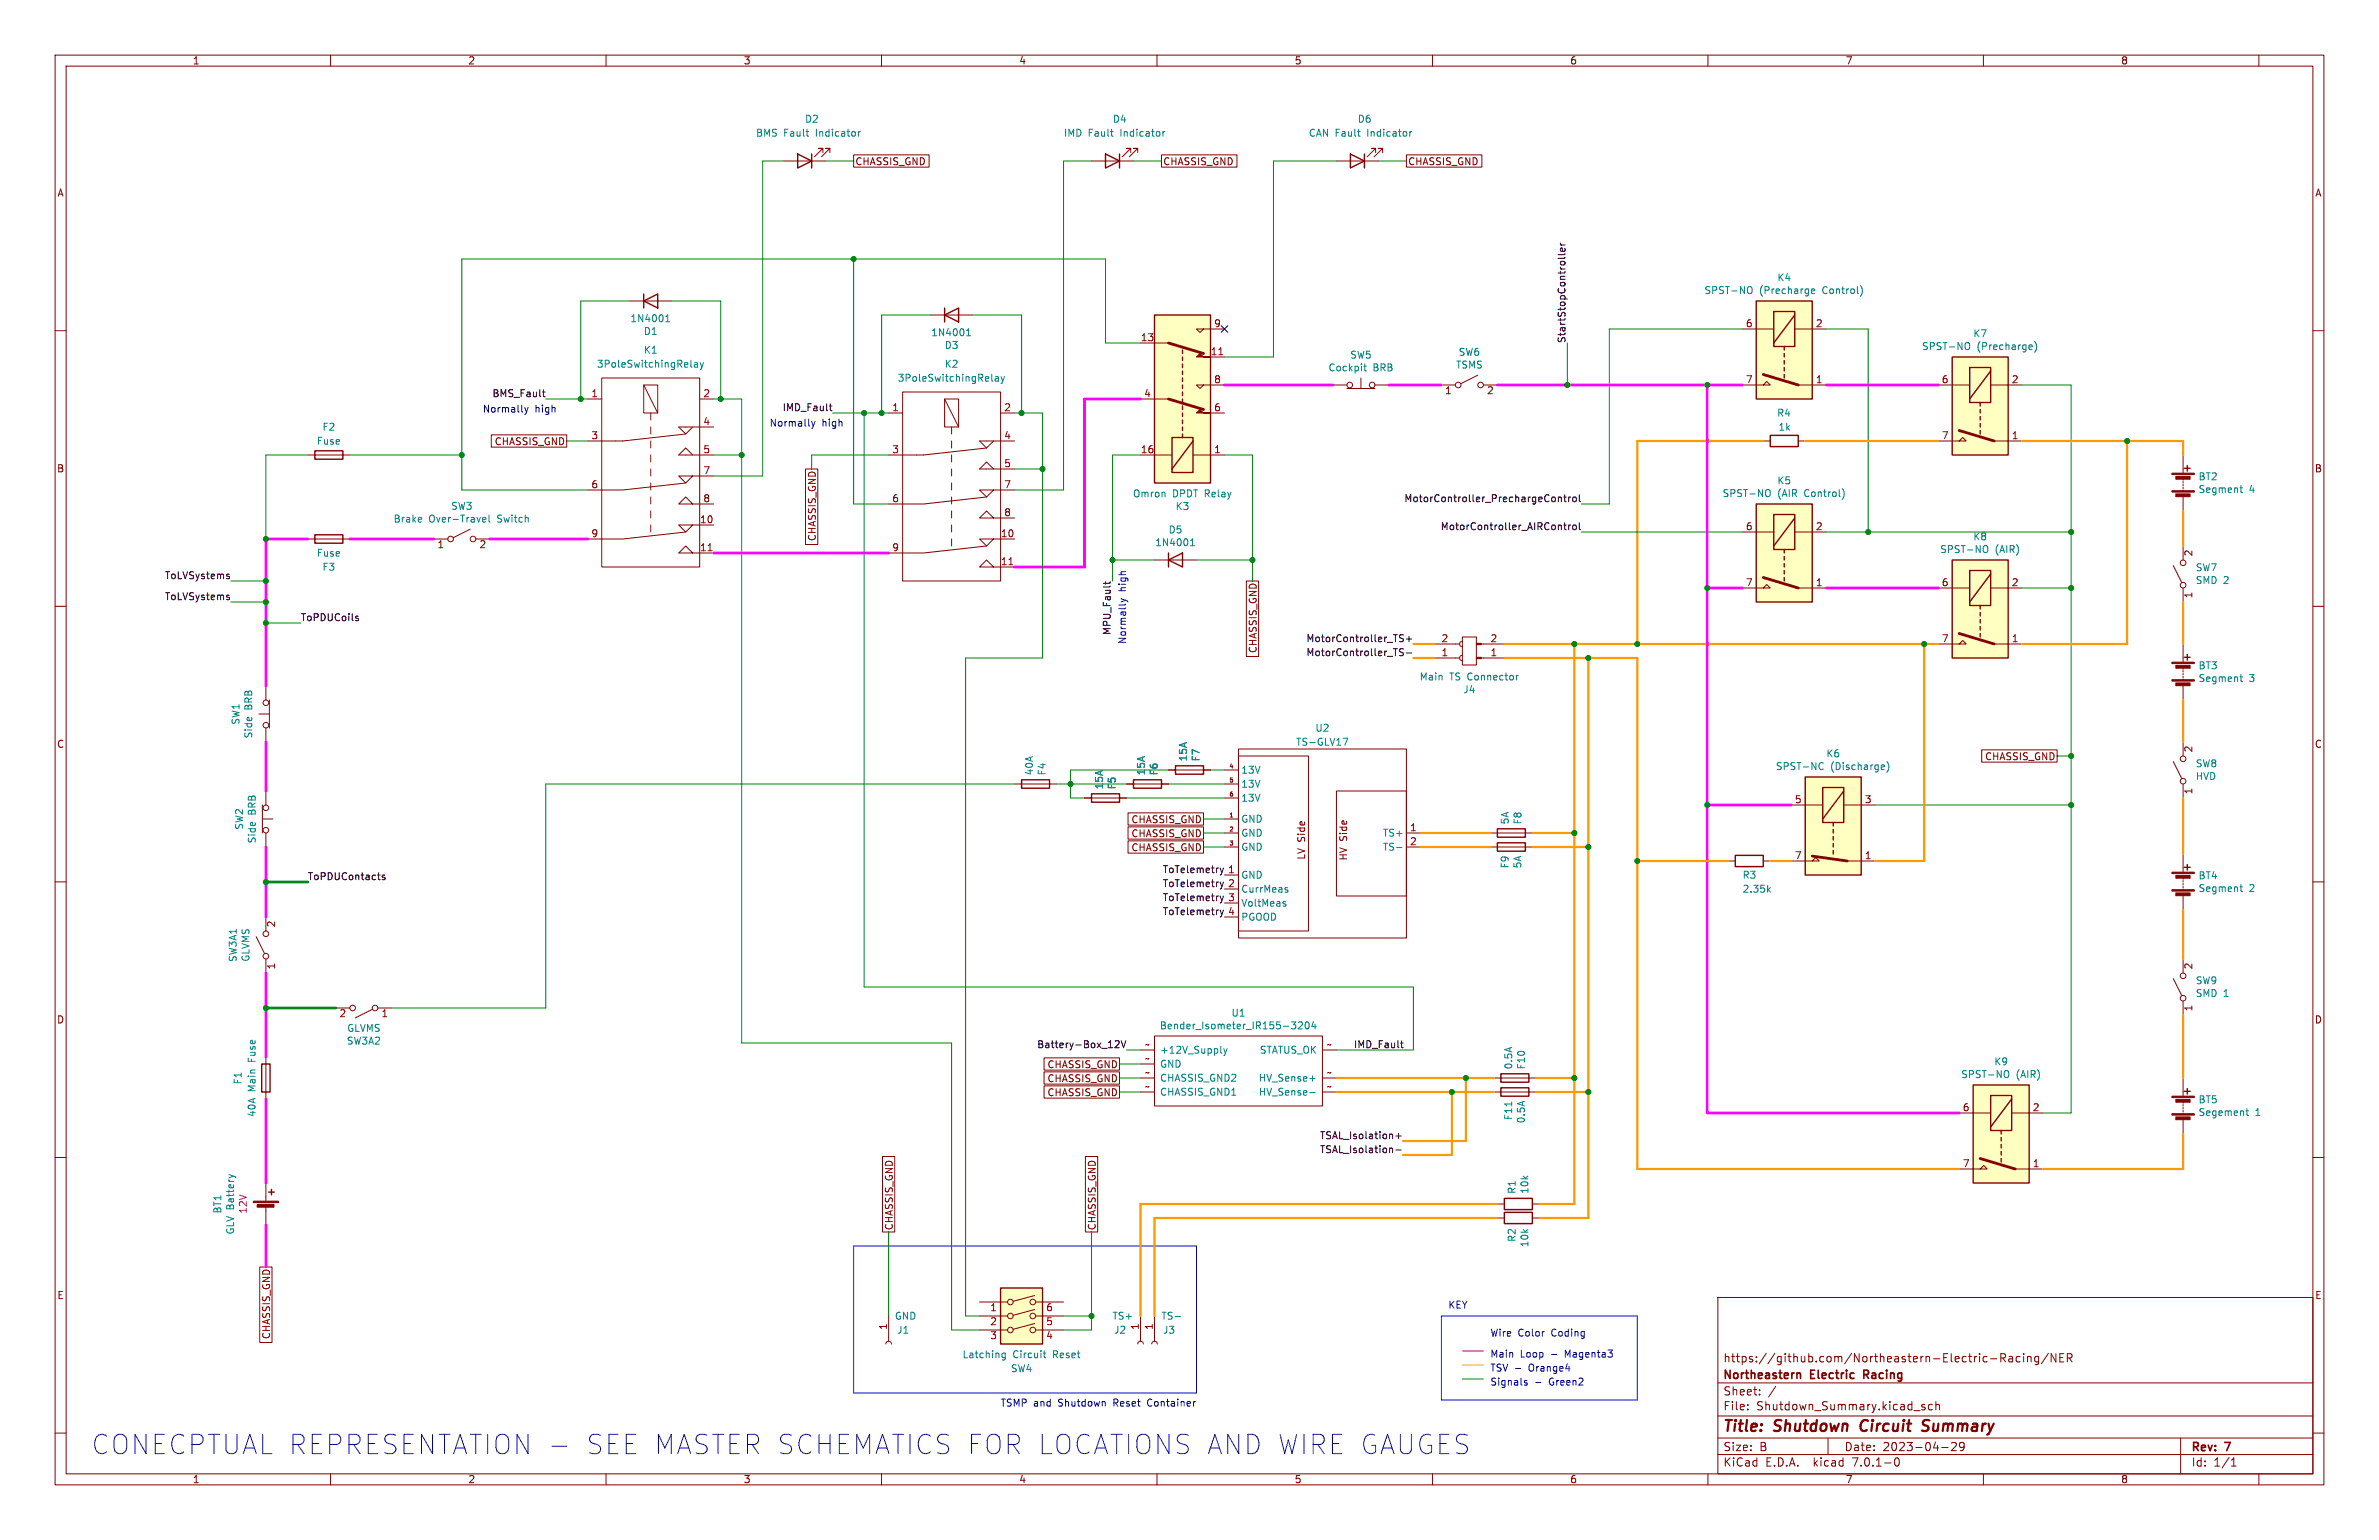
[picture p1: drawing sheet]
<svg xmlns="http://www.w3.org/2000/svg" width="432mm" height="279mm" viewBox="0 0 432 279" stroke-linecap="round" stroke-linejoin="round" font-family="sans-serif">
<defs><g id="words">
<g font-size="4.9" fill="#0000c2">
<text x="16.5" y="264.2">CONECPTUAL REPRESENTATION -</text>
<text x="105.4" y="264.2">SEE MASTER SCHEMATICS FOR LOCATIONS AND WIRE GAUGES</text>
</g>
<g font-size="2.8" fill="#840000">
<text x="312.8" y="260.2">Title:</text>
<text x="322.2" y="260.2">Shutdown</text>
<text x="338.4" y="260.2">Circuit</text>
<text x="350.3" y="260.2">Summary</text>
</g>
<g font-size="2.1" fill="#840000">
<text x="312.8" y="250.5">Northeastern</text>
<text x="312.8" y="247.3">https://github.com/Northeastern-Electric-Racing/NER</text>
<text x="328.7" y="250.5">Electric</text>
<text x="338.8" y="250.5">Racing</text>
<text x="312.8" y="256">File:</text>
<text x="312.8" y="253.3">Sheet:</text>
<text x="318.8" y="256">Shutdown_Summary.kicad_sch</text>
<text x="312.8" y="263.4">Size:</text>
<text x="319.4" y="263.4">B</text>
<text x="334.8" y="263.4">Date:</text>
<text x="341.7" y="263.4">2023-04-29</text>
<text x="397.8" y="263.6">Rev:</text>
<text x="404" y="263.6">7</text>
<text x="312.8" y="266.2">KiCad</text>
<text x="320.5" y="266.2">E.D.A.</text>
<text x="329.2" y="266.2">kicad</text>
<text x="336.3" y="266.2">7.0.1-0</text>
<text x="397.8" y="266.2">Id:</text>
<text x="401.8" y="266.2">1/1</text>
</g>
<g font-size="1.8" fill="#840000">
<text x="35" y="11.8">1</text>
<text x="85" y="11.8">2</text>
<text x="135" y="11.8">3</text>
<text x="185" y="11.8">4</text>
<text x="235" y="11.8">5</text>
<text x="285" y="11.8">6</text>
<text x="335" y="11.8">7</text>
<text x="385" y="11.8">8</text>
<text x="10.4" y="35.8">A</text>
<text x="155.3" y="30.1">CHASSIS_GND</text>
<text x="211.1" y="30.1">CHASSIS_GND</text>
<text x="255.6" y="30.1">CHASSIS_GND</text>
<text x="420.2" y="35.8">A</text>
<text x="220.3" y="59.4">9</text>
<text x="316.8" y="59.4">6</text>
<text x="329.5" y="59.4">2</text>
<text x="207" y="62">13</text>
<text x="219.7" y="64.5">11</text>
<text x="220.3" y="69.6">8</text>
<text x="262.2" y="71.8">1</text>
<text x="269.8" y="71.8">2</text>
<text x="316.8" y="69.6">7</text>
<text x="329.5" y="69.6">1</text>
<text x="352.4" y="69.6">6</text>
<text x="365.1" y="69.6">2</text>
<text x="107.3" y="72.1">1</text>
<text x="127.6" y="72.1">2</text>
<text x="127.6" y="77.2">4</text>
<text x="161.9" y="74.7">1</text>
<text x="182.2" y="74.7">2</text>
<text x="207.6" y="72.1">4</text>
<text x="220.3" y="74.7">6</text>
<text x="89.7" y="80.9">CHASSIS_GND</text>
<text x="107.3" y="79.8">3</text>
<text x="127.6" y="82.3">5</text>
<text x="161.9" y="82.3">3</text>
<text x="182.2" y="79.8">4</text>
<text x="207" y="82.3">16</text>
<text x="220.3" y="82.3">1</text>
<text x="352.4" y="79.8">7</text>
<text x="365.1" y="79.8">1</text>
<text x="10.3" y="85.8">B</text>
<text x="107.3" y="88.6">6</text>
<text x="127.6" y="86.1">7</text>
<text x="182.2" y="84.8">5</text>
<text x="182.2" y="88.6">7</text>
<text x="420.1" y="85.8">B</text>
<text x="127" y="95">10</text>
<text x="127.6" y="91.2">8</text>
<text x="161.9" y="91.2">6</text>
<text x="182.2" y="93.7">8</text>
<text x="79.3" y="99.7">1</text>
<text x="87" y="99.7">2</text>
<text x="107.3" y="97.5">9</text>
<text x="127" y="100.1">11</text>
<text x="148.2" y="98.3" transform="rotate(-90 148.2 98.3)">CHASSIS_GND</text>
<text x="161.9" y="100.1">9</text>
<text x="181.6" y="97.5">10</text>
<text x="316.8" y="96.3">6</text>
<text x="329.5" y="96.3">2</text>
<text x="398.1" y="101" transform="rotate(-90 398.1 101)">2</text>
<text x="181.6" y="102.6">11</text>
<text x="316.8" y="106.4">7</text>
<text x="329.5" y="106.4">1</text>
<text x="352.4" y="106.4">6</text>
<text x="365.1" y="106.4">2</text>
<text x="398.1" y="108.6" transform="rotate(-90 398.1 108.6)">1</text>
<text x="228.2" y="118.6" transform="rotate(-90 228.2 118.6)">CHASSIS_GND</text>
<text x="261.6" y="119.1">1</text>
<text x="261.6" y="116.6">2</text>
<text x="270.5" y="119.1">1</text>
<text x="270.5" y="116.6">2</text>
<text x="352.4" y="116.6">7</text>
<text x="365.1" y="116.6">1</text>
<text x="10.3" y="135.8">C</text>
<text x="398.1" y="136.6" transform="rotate(-90 398.1 136.6)">2</text>
<text x="420.1" y="135.8">C</text>
<text x="360.2" y="138.1">CHASSIS_GND</text>
<text x="205.2" y="149.5">CHASSIS_GND</text>
<text x="325.7" y="145.8">5</text>
<text x="338.4" y="145.8">3</text>
<text x="398.1" y="144.2" transform="rotate(-90 398.1 144.2)">1</text>
<text x="205.2" y="154.6">CHASSIS_GND</text>
<text x="205.2" y="152">CHASSIS_GND</text>
<text x="255.9" y="150.9">1</text>
<text x="255.9" y="153.4">2</text>
<text x="325.7" y="156">7</text>
<text x="338.4" y="156">1</text>
<text x="222.9" y="158.5">1</text>
<text x="222.9" y="161">2</text>
<text x="237.1" y="156" transform="rotate(-90 237.1 156)">LV Side</text>
<text x="244.7" y="156.2" transform="rotate(-90 244.7 156.2)">HV Side</text>
<text x="222.9" y="163.6">3</text>
<text x="222.9" y="166.1">4</text>
<text x="50.2" y="168.3" transform="rotate(-90 50.2 168.3)">2</text>
<text x="50.2" y="175.9" transform="rotate(-90 50.2 175.9)">1</text>
<text x="398.1" y="175.9" transform="rotate(-90 398.1 175.9)">2</text>
<text x="10.3" y="185.8">D</text>
<text x="61.6" y="184.8">2</text>
<text x="69.2" y="184.8">1</text>
<text x="398.1" y="183.5" transform="rotate(-90 398.1 183.5)">1</text>
<text x="420.1" y="185.8">D</text>
<text x="207.8" y="190.2">~</text>
<text x="240.8" y="190.2">~</text>
<text x="190" y="196.5">CHASSIS_GND</text>
<text x="190" y="194">CHASSIS_GND</text>
<text x="207.8" y="197.9">~</text>
<text x="207.8" y="195.3">~</text>
<text x="207.8" y="192.8">~</text>
<text x="240.8" y="195.3">~</text>
<text x="240.8" y="197.9">~</text>
<text x="190" y="199">CHASSIS_GND</text>
<text x="356.2" y="201.7">6</text>
<text x="368.9" y="201.7">2</text>
<text x="356.2" y="211.8">7</text>
<text x="368.9" y="211.8">1</text>
<text x="162.2" y="223.2" transform="rotate(-90 162.2 223.2)">CHASSIS_GND</text>
<text x="199" y="223.2" transform="rotate(-90 199 223.2)">CHASSIS_GND</text>
<text x="10.4" y="235.8">E</text>
<text x="179.7" y="238.1">1</text>
<text x="189.8" y="238.1">6</text>
<text x="420.2" y="235.8">E</text>
<text x="49.2" y="243.1" transform="rotate(-90 49.2 243.1)">CHASSIS_GND</text>
<text x="161" y="241.3" transform="rotate(-90 161 241.3)">1</text>
<text x="179.7" y="240.7">2</text>
<text x="179.7" y="243.2">3</text>
<text x="189.8" y="243.2">4</text>
<text x="189.8" y="240.7">5</text>
<text x="206.8" y="241.3" transform="rotate(-90 206.8 241.3)">1</text>
<text x="209.3" y="241.3" transform="rotate(-90 209.3 241.3)">1</text>
<text x="35" y="269.2">1</text>
<text x="85" y="269.2">2</text>
<text x="135" y="269.2">3</text>
<text x="185" y="269.2">4</text>
<text x="235" y="269.2">5</text>
<text x="285" y="269.2">6</text>
<text x="335" y="269.2">7</text>
<text x="385" y="269.2">8</text>
</g>
<g font-size="1.8" fill="#008484">
<text x="146.1" y="22.4">D2</text>
<text x="201.9" y="22.4">D4</text>
<text x="246.4" y="22.4">D6</text>
<text x="137.2" y="25">BMS Fault</text>
<text x="148.1" y="25">Indicator</text>
<text x="193" y="25">IMD Fault</text>
<text x="203.3" y="25">Indicator</text>
<text x="237.5" y="25">CAN Fault</text>
<text x="248.2" y="25">Indicator</text>
<text x="309.3" y="53.5">SPST-NO</text>
<text x="319.3" y="53.5">(Precharge</text>
<text x="322.5" y="51.2">K4</text>
<text x="330.8" y="53.5">Control)</text>
<text x="114.4" y="58.6">1N4001</text>
<text x="116.8" y="64.3">K1</text>
<text x="116.8" y="60.9">D1</text>
<text x="169" y="61.2">1N4001</text>
<text x="171.4" y="63.5">D3</text>
<text x="245" y="65.2">SW5</text>
<text x="264.7" y="64.7">SW6</text>
<text x="348.8" y="63.7">SPST-NO</text>
<text x="358.1" y="61.4">K7</text>
<text x="358.8" y="63.7">(Precharge)</text>
<text x="108.3" y="66.9">3PoleSwitchingRelay</text>
<text x="162.9" y="69.4">3PoleSwitchingRelay</text>
<text x="171.4" y="66.9">K2</text>
<text x="241.1" y="67.5">Cockpit</text>
<text x="249.2" y="67.5">BRB</text>
<text x="264.2" y="67">TSMS</text>
<text x="322.5" y="75.8">R4</text>
<text x="57.4" y="80.8">Fuse</text>
<text x="58.5" y="78.3">F2</text>
<text x="322.7" y="78.3">1k</text>
<text x="322.5" y="88">K5</text>
<text x="399" y="87.3">BT2</text>
<text x="399" y="89.6">Segment</text>
<text x="408.2" y="89.6">4</text>
<text x="71.4" y="95">Brake</text>
<text x="77.8" y="95">Over-Travel</text>
<text x="81.8" y="92.6">SW3</text>
<text x="90.3" y="95">Switch</text>
<text x="205.6" y="90.4">Omron</text>
<text x="212.8" y="90.4">DPDT Relay</text>
<text x="213.3" y="92.7">K3</text>
<text x="312.6" y="90.3">SPST-NO</text>
<text x="322.6" y="90.3">(AIR</text>
<text x="327.5" y="90.3">Control)</text>
<text x="57.4" y="101.2">Fuse</text>
<text x="209.6" y="99.3">1N4001</text>
<text x="212.1" y="96.9">D5</text>
<text x="352.1" y="100.5">SPST-NO</text>
<text x="358.1" y="98.2">K8</text>
<text x="362.1" y="100.5">(AIR)</text>
<text x="58.5" y="103.7">F3</text>
<text x="398.5" y="103.8">SW7</text>
<text x="398.5" y="106.1">SMD 2</text>
<text x="257.6" y="123.6">Main</text>
<text x="263.1" y="123.6">TS Connector</text>
<text x="265.5" y="125.9">J4</text>
<text x="399" y="121.6">BT3</text>
<text x="399" y="123.9">Segment</text>
<text x="408.2" y="123.9">3</text>
<text x="43.6" y="131.5" transform="rotate(-90 43.6 131.5)">SW1</text>
<text x="45.9" y="128.9" transform="rotate(-90 45.9 128.9)">BRB</text>
<text x="45.9" y="134" transform="rotate(-90 45.9 134)">Side</text>
<text x="235.2" y="135.4">TS-GLV17</text>
<text x="238.7" y="132.9">U2</text>
<text x="331.4" y="137.6">K6</text>
<text x="187.6" y="140.7" transform="rotate(-90 187.6 140.7)">40A</text>
<text x="190" y="140.7" transform="rotate(-90 190 140.7)">F4</text>
<text x="200.3" y="143.3" transform="rotate(-90 200.3 143.3)">15A</text>
<text x="202.7" y="143.3" transform="rotate(-90 202.7 143.3)">F5</text>
<text x="208" y="140.7" transform="rotate(-90 208 140.7)">15A</text>
<text x="210.3" y="140.7" transform="rotate(-90 210.3 140.7)">F6</text>
<text x="215.6" y="138.2" transform="rotate(-90 215.6 138.2)">15A</text>
<text x="217.9" y="138.2" transform="rotate(-90 217.9 138.2)">F7</text>
<text x="225.3" y="140.5">13V</text>
<text x="225.3" y="143.1">13V</text>
<text x="322.3" y="139.9">SPST-NC</text>
<text x="332.2" y="139.9">(Discharge)</text>
<text x="398.5" y="139.4">SW8</text>
<text x="398.5" y="141.7">HVD</text>
<text x="46.6" y="147.9" transform="rotate(-90 46.6 147.9)">BRB</text>
<text x="225.3" y="149.4">GND</text>
<text x="225.3" y="145.6">13V</text>
<text x="274" y="149.6" transform="rotate(-90 274 149.6)">5A</text>
<text x="276.3" y="149.6" transform="rotate(-90 276.3 149.6)">F8</text>
<text x="44.3" y="150.6" transform="rotate(-90 44.3 150.6)">SW2</text>
<text x="46.6" y="153.1" transform="rotate(-90 46.6 153.1)">Side</text>
<text x="225.3" y="152">GND</text>
<text x="225.3" y="154.5">GND</text>
<text x="250.9" y="152">TS+</text>
<text x="250.9" y="154.5">TS-</text>
<text x="225.3" y="159.6">GND</text>
<text x="274" y="157.6" transform="rotate(-90 274 157.6)">F9</text>
<text x="276.3" y="157.6" transform="rotate(-90 276.3 157.6)">5A</text>
<text x="316.2" y="159.6">R3</text>
<text x="399" y="159.7">BT4</text>
<text x="399" y="162">Segment</text>
<text x="408.2" y="162">2</text>
<text x="225.3" y="162.1">CurrMeas</text>
<text x="225.3" y="164.7">VoltMeas</text>
<text x="225.3" y="167.2">PGOOD</text>
<text x="316.2" y="162.1">2.35k</text>
<text x="43.1" y="174.6" transform="rotate(-90 43.1 174.6)">SW3A1</text>
<text x="45.4" y="174.5" transform="rotate(-90 45.4 174.5)">GLVMS</text>
<text x="398.5" y="178.7">SW9</text>
<text x="223.5" y="184.6">U1</text>
<text x="398.5" y="181">SMD 1</text>
<text x="62.9" y="189.7">SW3A2</text>
<text x="63" y="187.4">GLVMS</text>
<text x="210.5" y="186.9">Bender_Isometer_IR155-3204</text>
<text x="210.6" y="191.3">+12V_Supply</text>
<text x="228.5" y="191.3">STATUS_OK</text>
<text x="44" y="196.8" transform="rotate(-90 44 196.8)">F1</text>
<text x="46.5" y="192.7" transform="rotate(-90 46.5 192.7)">Fuse</text>
<text x="210.6" y="196.4">CHASSIS_GND2</text>
<text x="210.6" y="193.9">GND</text>
<text x="228.4" y="196.4">HV_Sense+</text>
<text x="274.6" y="194.1" transform="rotate(-90 274.6 194.1)">0.5A</text>
<text x="276.9" y="194.1" transform="rotate(-90 276.9 194.1)">F10</text>
<text x="355.9" y="195.7">SPST-NO</text>
<text x="361.9" y="193.4">K9</text>
<text x="365.9" y="195.7">(AIR)</text>
<text x="46.5" y="202.7" transform="rotate(-90 46.5 202.7)">40A</text>
<text x="46.5" y="198.1" transform="rotate(-90 46.5 198.1)">Main</text>
<text x="210.6" y="198.9">CHASSIS_GND1</text>
<text x="228.4" y="198.9">HV_Sense-</text>
<text x="274.6" y="203.3" transform="rotate(-90 274.6 203.3)">F11</text>
<text x="276.9" y="203.9" transform="rotate(-90 276.9 203.9)">0.5A</text>
<text x="399" y="200.3">BT5</text>
<text x="399" y="202.6">Segement</text>
<text x="409.3" y="202.6">1</text>
<text x="40.3" y="220.2" transform="rotate(-90 40.3 220.2)">BT1</text>
<text x="275.2" y="216.7" transform="rotate(-90 275.2 216.7)">R1</text>
<text x="277.6" y="216.7" transform="rotate(-90 277.6 216.7)">10k</text>
<text x="42.6" y="224" transform="rotate(-90 42.6 224)">GLV Battery</text>
<text x="275.2" y="225.4" transform="rotate(-90 275.2 225.4)">R2</text>
<text x="277.6" y="226.3" transform="rotate(-90 277.6 226.3)">10k</text>
<text x="162.4" y="239.6">GND</text>
<text x="201.9" y="239.6">TS+</text>
<text x="210.7" y="239.6">TS-</text>
<text x="162.8" y="242.1">J1</text>
<text x="202.2" y="242.1">J2</text>
<text x="211" y="242.1">J3</text>
<text x="174.7" y="246.6">Latching</text>
<text x="183.4" y="249.1">SW4</text>
<text x="183.8" y="246.6">Circuit</text>
<text x="191.1" y="246.6">Reset</text>
</g>
<g font-size="1.8">
<text x="284.2" y="62.2" transform="rotate(-90 284.2 62.2)">StartStopController</text>
<text x="89.3" y="72.1">BMS_Fault</text>
<text x="141.9" y="74.7">IMD_Fault</text>
<text x="254.8" y="91.2">MotorController_PrechargeControl</text>
<text x="261.4" y="96.3">MotorController_AIRControl</text>
<text x="29.8" y="105.1">ToLVSystems</text>
<text x="29.8" y="109">ToLVSystems</text>
<text x="54.6" y="112.8">ToPDUCoils</text>
<text x="201.7" y="115.3" transform="rotate(-90 201.7 115.3)">MPU_Fault</text>
<text x="237" y="119.1">MotorController_TS-</text>
<text x="237" y="116.6">MotorController_TS+</text>
<text x="55.9" y="159.8">ToPDUContacts</text>
<text x="210.9" y="158.5">ToTelemetry</text>
<text x="210.9" y="161">ToTelemetry</text>
<text x="210.9" y="166.1">ToTelemetry</text>
<text x="210.9" y="163.6">ToTelemetry</text>
<text x="188.1" y="190.2">Battery-Box_12V</text>
<text x="245.7" y="190.2">IMD_Fault</text>
<text x="239.4" y="209.3">TSAL_Isolation-</text>
<text x="239.4" y="206.7">TSAL_Isolation+</text>
</g>
<g font-size="1.8" fill="#0000c2">
<text x="87.6" y="74.9">Normally</text>
<text x="97.1" y="74.9">high</text>
<text x="139.7" y="77.5">Normally</text>
<text x="149.2" y="77.5">high</text>
<text x="204.5" y="107.3" transform="rotate(-90 204.5 107.3)">high</text>
<text x="204.5" y="116.8" transform="rotate(-90 204.5 116.8)">Normally</text>
<text x="262.9" y="237.5">KEY</text>
<text x="270.5" y="242.6">Wire</text>
<text x="275.5" y="242.6">Color</text>
<text x="281.7" y="242.6">Coding</text>
<text x="270.5" y="248.9">TSV -</text>
<text x="270.5" y="246.4">Main</text>
<text x="270.5" y="251.5">Signals</text>
<text x="276" y="246.4">Loop</text>
<text x="277.5" y="248.9">Orange4</text>
<text x="281.2" y="251.5">Green2</text>
<text x="281.5" y="246.4">-</text>
<text x="284.2" y="246.4">Magenta3</text>
<text x="181.6" y="255.3">TSMP and</text>
<text x="192.1" y="255.3">Shutdown</text>
<text x="202.3" y="255.3">Reset</text>
<text x="208.5" y="255.3">Container</text>
</g>
<text font-size="1.8" fill="#840084" x="44.9" y="220.3" transform="rotate(-90 44.9 220.3)">12V</text>
<g font-size="1" fill="#840000">
<text x="223.1" y="139.4">4</text>
<text x="223.1" y="142">5</text>
<text x="223.1" y="148.3">1</text>
<text x="223.1" y="144.5">6</text>
<text x="223.1" y="150.9">2</text>
<text x="223.1" y="153.4">3</text>
</g>
</g></defs>
<g fill="none" stroke="#840000" stroke-width=".18">
<path d="M10 10h411.8v259.4h-411.8zM12 12h407.8v255.4h-407.8zM60 10v2M110 10v2M160 10v2M210 10v2M260 10v2M310 10v2M360 10v2M410 10v2M142.2 29.2h7.7M149.4 27.7v-.8h-.8h.8l-1.6 1.5"/>
<path d="M150.6 27.7v-.8h-.7h.7l-1.5 1.5M154.9 28.1h13.7v2.2h-13.7zM198.1 29.2h7.6M205.2 27.7v-.8h-.7h.7l-1.5 1.5M206.5 27.7v-.8h-.8h.8l-1.5 1.5M210.8 28.1h13.7v2.2h-13.7zM242.6 29.2h7.6M249.7 27.7v-.8h-.8h.8l-1.5 1.5M251 27.7v-.8h-.8h.8l-1.6 1.5M255.3 28.1h13.7v2.2h-13.7zM10 60h2M114.3 54.6h7.6"/>
<path d="M168.9 57.2h7.6M218.4 59.7l-.6 .6-.6-.6h5M316.2 59.7h5.7M325.8 59.7h5.7M419.8 60h2M89.2 78.9h13.7v2.2h-13.7zM106.7 72.4h2.5M109.2 68.6h17.8v34.3h-17.8zM116.8 69.9h2.6v5h-2.6zM116.8 69.9l2.6 5M118.1 74.9v1.3M118.1 77.5v1.2"/>
<path d="M124.5 78.7l-11.5 1.3h-6.3M125.7 77.5l-1.2 1.2-1.3-1.2h6.3M127 72.4h2.5M161.3 74.9h2.5M163.8 71.1h17.8v34.3h-17.8zM171.4 72.4h2.6v5.1h-2.6zM171.4 72.4l2.6 5.1M172.7 77.5v1.2M181.6 74.9h2.5M207 72.4h5.1M207 62.2h5.1M218.4 69.9l-.6 .6-.6-.6h5"/>
<path d="M219.7 64.8h2.5M219.7 74.9h2.5M221.2 64.4h.7M241.9 69.9h2.6M244.5 70.5h5.1M247 68.6v1.9M249.6 69.9h2.5M261.6 69.9h2.6M268.2 68.1l-3 1.5M269.2 69.9h2.6M316.2 69.9h5.1l-.6-.7-.7 .7M326.4 69.9h5.1"/>
<path d="M351.8 69.9h5.7M361.3 69.9h5.7M55.9 82.6h7.6M55.9 97.8h7.6M78.7 97.8h2.6M85.3 96l-3 1.5M86.4 97.8h2.5M118.1 80v1.3M118.1 82.6v1.2M118.1 85.1v1.3M118.1 87.6v1.3M118.1 90.2v1.2"/>
<path d="M118.1 92.7v1.3M118.1 95.3v1.2M124.5 96.5l-11.5 1.3h-6.3M124.5 87.6l-11.5 1.3h-6.3M125.7 82.6l-1.2-1.3-1.3 1.3h6.3M125.7 95.3l-1.2 1.2-1.3-1.2h6.3M125.7 91.4l-1.2-1.2-1.3 1.2h6.3M125.7 86.4l-1.2 1.2-1.3-1.2h6.3M128.5 99.9h.7M146.2 85.1h2.2v13.7h-2.2zM172.7 80v1.3M172.7 82.6v1.2"/>
<path d="M172.7 85.1v1.3M172.7 87.6v1.3M172.7 90.2v1.2M172.7 92.7v1.3M172.7 95.3v1.2M172.7 97.8v1.3M179.1 99.1l-11.5 1.2h-6.3M179.1 90.2l-11.5 1.2h-6.3M179.1 81.3l-11.5 1.3h-6.3M180.3 85.1l-1.2-1.3-1.3 1.3h6.3M180.3 80l-1.2 1.3-1.3-1.3h6.3M180.3 97.8l-1.2 1.3-1.3-1.3h6.3"/>
<path d="M180.3 94l-1.2-1.3-1.3 1.3h6.3M180.3 88.9l-1.2 1.3-1.3-1.3h6.3M207 82.6h5.7M216.5 82.6h5.7M316.2 96.5h5.7M320 80h1.3M325.8 96.5h5.7M326.4 80h1.3M351.8 80h5.1l-.7-.6-.6 .6M361.9 80h5.1M396.2 82.6v3.3M396.2 86.9v.2"/>
<path d="M396.2 87.4v.2M396.2 87.9v.2M396.2 88.4v.2M396.2 88.9v.3M396.2 90.2v2.5M396.2 99.1v2.5M10 110h2M125.7 100.3l-1.2-1.2-1.3 1.2h6.3M180.3 102.9l-1.2-1.3-1.3 1.3h6.3M183.1 102.5h.7M209.5 101.6h7.7M226.2 105.4h2.2v13.7h-2.2z"/>
<path d="M260.3 116.8h4.6M260.3 119.4h4.6M265.4 115.6h2.6v5.1h-2.6zM265.4 116.3l-.3 .2-.2 .3 .2 .4 .3 .1M265.4 118.9l-.3 .1-.2 .4 .2 .3 .3 .2M268.8 116.8h4.2M268.8 119.4h4.2M316.2 106.7h5.1l-.6-.7-.7 .7M326.4 106.7h5.1M351.8 116.8h5.1l-.7-.6-.6 .6M351.8 106.7h5.7M361.3 106.7h5.7"/>
<path d="M361.9 116.8h5.1M394.5 102.6l1.5 3.1M396.2 106.7v2.5M396.2 116.8v3.3M419.8 110h2M47 129.5h1.9M48.3 124.5v2.5M48.3 132.1v2.5M48.9 127v5.1M212.1 139.7h7.6M222.2 139.7h2.6M224.8 135.9h30.5v34.3h-30.5z"/>
<path d="M224.8 137.2h12.7v31.7h-12.7zM359.7 136h13.7v2.3h-13.7zM394.5 138.2l1.5 3M396.2 121.2v.2M396.2 121.7v.2M396.2 122.2v.2M396.2 122.7v.2M396.2 123.2v.2M396.2 124.5v2.5M396.2 134.6v2.6M10 160h2M47.6 148.6h1.9"/>
<path d="M47.6 146.1v5M48.3 143.5v2.6M48.3 151.1v2.6M184.1 142.2h7.7M196.8 144.8h7.7M204.5 142.2h7.6M204.7 152.6h13.7v2.2h-13.7zM204.7 147.5h13.7v2.2h-13.7zM204.7 150h13.7v2.2h-13.7zM222.2 144.8h2.6M222.2 142.2h2.6M222.2 158.8h2.6"/>
<path d="M222.2 148.6h2.6M222.2 151.1h2.6M222.2 153.7h2.6M242.6 143.5h12.7v19.1h-12.7zM255.3 151.1h2.5M255.3 153.7h2.5M270.5 151.1h7.6M270.5 153.7h7.6M313.7 156.2h1.3M320 156.2h1.3M325.1 156.2h5.1l-.6-.6-.7 .6M325.1 146.1h5.7"/>
<path d="M334.6 146.1h5.8M335.3 156.2h5.1M396.2 142.2v2.6M396.2 154.9v3.3M396.2 159.3v.2M396.2 159.8v.2M419.8 160h2M46.5 169.9l1.5 3.1M48.3 166.4v2.5M48.3 174v2.5M222.2 161.3h2.6M222.2 163.8h2.6"/>
<path d="M222.2 166.4h2.6M394.5 177.5l1.5 3.1M396.2 160.3v.2M396.2 160.8v.2M396.2 161.3v.2M396.2 162.6v2.5M396.2 174v2.5M48.3 191.8v7.6M61 182.9h2.5M67.6 183.1l-3.1 1.6M68.6 182.9h2.5M189.5 194.5h13.7v2.2h-13.7z"/>
<path d="M189.5 191.9h13.7v2.3h-13.7zM189.5 197h13.7v2.2h-13.7zM207 190.5h2.5M207 198.1h2.5M207 195.6h2.5M207 193h2.5M209.5 188h30.5v12.7h-30.5zM240 190.5h2.6M240 198.1h2.6M240 195.6h2.6M271.1 198.1h7.7M271.1 195.6h7.7"/>
<path d="M396.2 181.6v2.6M396.2 195.6v3.3M396.2 199.9v.3M10 210h2M48.3 214.6v3.3M48.3 218.9v3.4M160.2 209.8h2.2v13.7h-2.2zM197 209.8h2.2v13.7h-2.2zM271.8 218.4h1.2M278.1 218.4h1.3M355.6 212.1h5.1l-.7-.6-.6 .6M355.6 201.9h5.7"/>
<path d="M365.1 201.9h5.7M365.8 212.1h5M396.2 200.4v.3M396.2 200.9v.3M396.2 201.4v.3M396.2 201.9v.3M396.2 203.2v2.5M419.8 210h2M47.1 229.9h2.3v13.7h-2.3zM161.3 238.8v4.5M177.8 236.2h5.1M177.8 238.8h5.1"/>
<path d="M187.8 237.6l-3.9 1M187.8 235.1l-3.9 1M188 236.2h5M188 238.8h5M207 238.8v4.5M209.5 238.8v4.5M271.8 221h1.2M278.1 221h1.3M311.8 235.4h108v32h-108zM10 260h2M160.8 243.8l.1-.3 .4-.2 .4 .2 .1 .3M177.8 241.3h5.1"/>
<path d="M187.8 240.1l-3.9 1.1M188 241.3h5M206.5 243.8l.2-.3 .3-.2 .4 .2 .1 .3M209 243.8l.2-.3 .4-.2 .3 .2 .2 .3M311.8 256.9h108M311.8 250.9h108M317.2 255.7v.1M317.2 254.9v.1M319.4 253v.1M319.4 252.2v.1M322.3 251.5l-1.3 2M349.4 254.9l-.4-.1-.2 .2 .1 .2 .5 .2v.3h-.6"/>
<path d="M350.7 254.9l-.4-.1-.3 .3v.4l.2 .2h.5M351.4 254.9l.2-.1 .3 .1 .1 .9M351.4 254.3v1.5M361.3 246.5h1.1M363.2 246.4l.7-.1 .1-.2-.1-.4-.2-.1h-.5v1.5M363.5 246.4l.5 .7M364.7 246.2h.5l.1 .9M365.3 246.5h-.5a.29 .29 0 0 0-.2 .3 .29 .29 0 0 0 .2 .3l.5-.1M366.7 246.2l-.5-.1-.3 .3v.4l.2 .2h.6M367.3 245.6v.1M367.3 246.1v1M368 246.2l.2-.1 .4 .1 .1 .9"/>
<path d="M368 246.1v1M370 246.1v1.2l-.3 .3-.3-.1M370 246.2l-.4-.1-.3 .3v.4l.1 .2h.6M371.8 245.5l-1.3 2M373.2 245.6v1.5l-.9-1.5v1.5M373.9 246.3h.5M374.6 245.6h-.7v1.5h.7M375.2 246.4l.7-.1 .2-.2-.1-.4-.2-.1h-.6v1.5M375.6 246.4l.5 .7M419.8 260h2M60 267.4v2M110 267.4v2"/>
<path d="M160 267.4v2M210 267.4v2M260 267.4v2M310 267.4v2M311.8 263.9h108M311.8 260.9h108M331.8 260.9v3M344.1 264.6l.1-.1a.8 .8 0 0 1 .5 .7 .8 .8 0 0 1-.5 .8 .99 .99 0 0 1-.1-1.4zM352.4 262.6h1.2M354.3 261.8h-.1M354.9 261.8l.2 .2-.1 .3-.8 .9h.9M355.8 261.8l-.1 .2 .1 .6h.4l.3-.3"/>
<path d="M356.4 261.8a.99 .99 0 0 1-.3 1.4h-.3M360 267.4v2M395.8 260.9v6.5M405 266h.9M405 264.9l.4-.4v1.5M410 267.4v2"/>
<circle cx="245" cy="69.9" r=".51"/>
<circle cx="249" cy="69.9" r=".51"/>
<circle cx="264.7" cy="69.9" r=".51"/>
<circle cx="268.7" cy="69.9" r=".51"/>
<circle cx="81.8" cy="97.8" r=".51"/>
<circle cx="85.9" cy="97.8" r=".51"/>
<circle cx="396.2" cy="106.2" r=".51"/>
<circle cx="396.2" cy="102.1" r=".51"/>
<circle cx="48.3" cy="127.5" r=".51"/>
<circle cx="48.3" cy="131.6" r=".51"/>
<circle cx="396.2" cy="137.7" r=".51"/>
<circle cx="48.3" cy="146.6" r=".51"/>
<circle cx="48.3" cy="150.6" r=".51"/>
<circle cx="396.2" cy="141.7" r=".51"/>
<circle cx="48.3" cy="173.5" r=".51"/>
<circle cx="48.3" cy="169.4" r=".51"/>
<circle cx="396.2" cy="177" r=".51"/>
<circle cx="64" cy="182.9" r=".51"/>
<circle cx="68.1" cy="182.9" r=".51"/>
<circle cx="396.2" cy="181.1" r=".51"/>
<circle cx="183.4" cy="236.2" r=".51"/>
<circle cx="183.4" cy="238.8" r=".51"/>
<circle cx="187.5" cy="236.2" r=".51"/>
<circle cx="187.5" cy="238.8" r=".51"/>
<circle cx="183.4" cy="241.3" r=".51"/>
<circle cx="187.5" cy="241.3" r=".51"/>
</g>
<path d="M337.9 258.1l-.2 .4v.6M348.8 259.5l.8 .1M349.9 257.6l-.6 .1a.46 .46 0 0 0-.3 .5 .46 .46 0 0 0 .3 .4l.4 .1" fill="none" stroke="#840000" stroke-width=".4"/>
<path d="M326.4 249.1l.3 .1 .1 .1v.8" fill="none" stroke="#840000" stroke-width=".3"/>
<g fill="none" stroke="#840000" stroke-width=".25">
<path d="M144.8 27.9l2.5 1.3-2.5 1.3zM147.3 27.9v2.6M200.7 27.9l2.5 1.3-2.5 1.3zM203.2 27.9v2.6M245.1 27.9l2.5 1.3-2.5 1.3zM247.6 27.9v2.6M116.8 54.6l2.6-1.3v2.6zM116.8 53.3v2.6M171.4 57.2l2.6-1.3v2.5zM171.4 55.9v2.5M209.5 57.2h10.2v30.4h-10.2zM318.8 54.6h10.1v17.8h-10.1z"/>
<path d="M321.9 56.5h3.9v6.4h-3.9zM325.8 57.2l-3.9 5M212.7 79.4h3.8v6.3h-3.8zM214.6 63.5v.6M214.6 64.8v.6M214.6 66v.7M214.6 67.3v.6M214.6 68.6v.6M214.6 69.9v.6M214.6 71.1v.7M214.6 72.4v.6M214.6 73.7v.6"/>
<path d="M214.6 74.9v.7M214.6 76.2v.6M214.6 77.5v.6M214.6 78.7v.7M321.3 79h5.1v2h-5.1zM323.8 62.9v.6M323.8 64.1v.7M323.8 65.4v.6M323.8 66.7v.6M323.8 67.9v.7M354.3 64.8h10.2v17.8h-10.2zM357.5 66.7h3.8v6.3h-3.8z"/>
<path d="M359.4 73v.7M359.4 74.3v.6M359.4 75.6v.6M359.4 76.8v.7M359.4 78.1v.6M361.3 67.3l-3.8 5.1M57.1 81.8h5.1v1.5h-5.1zM57.1 97h5.1v1.6h-5.1zM216.5 80l-3.8 5.1M318.8 91.4h10.1v17.8h-10.1zM321.9 93.3h3.9v6.4h-3.9zM323.8 99.7v.6"/>
<path d="M325.8 94l-3.9 5.1M396.5 85h1M397 84.5v1M212.1 101.6l2.5-1.3v2.6zM212.1 100.3v2.6M323.8 101v.6M323.8 102.2v.7M323.8 103.5v.6M323.8 104.8v.6M354.3 101.6h10.2v17.8h-10.2zM357.5 103.5h3.8v6.4h-3.8zM359.4 109.9v.6"/>
<path d="M359.4 111.1v.7M359.4 112.4v.6M359.4 113.7v.6M359.4 114.9v.7M361.3 104.1l-3.8 5.1M396.5 119.3h1M397 118.7v1.1M213.4 138.9h5v1.6h-5zM185.4 141.5h5.1v1.5h-5.1zM198.1 144h5.1v1.5h-5.1zM205.7 141.5h5.1v1.5h-5.1zM271.8 150.4h5.1v1.5h-5.1z"/>
<path d="M271.8 152.9h5.1v1.5h-5.1zM315 155.2h5v2h-5zM327.7 141h10.1v17.8h-10.1zM330.8 142.9h3.8v6.3h-3.8zM332.7 149.2v.7M332.7 150.5v.6M332.7 151.8v.6M332.7 153v.7M332.7 154.3v.6M334.6 143.5l-3.8 5.1M396.5 157.4h1M397 156.8v1.1"/>
<path d="M47.5 193h1.5v5.1h-1.5zM272.4 194.8h5.1v1.5h-5.1zM272.4 197.4h5.1v1.5h-5.1zM358.1 196.9h10.2v17.7h-10.2zM361.3 198.8h3.8v6.3h-3.8zM365.1 199.4l-3.8 5.1M396.5 198h1M397 197.5v1M48.8 216.3h1M49.3 215.8v1M273 217.4h5.1v2.1h-5.1zM273 220h5.1v2h-5.1z"/>
<path d="M363.2 205.1v.6M363.2 206.4v.6M363.2 207.6v.7M363.2 208.9v.7M363.2 210.2v.6M181.6 233.7h7.6v10.1h-7.6z"/>
</g>
<g fill="none" stroke="#008484" stroke-width=".18">
<path d="M146.3 23.9h.5M146.7 24.7h.1M155.8 23.9v.8M156.2 23.9l-.4 .2M201.6 23.9h.5M201.9 24.7h.2M211.1 23.9v.8M211.4 23.9l-.3 .2M246.4 23.9h.5M246.8 24.7h.1M255.9 23.9v.8M256.2 23.9l-.3 .2"/>
<path d="M120.8 58.4h.8M120.8 57.5l.4-.4v1.3M317.7 52l.1 .1a.81 .81 0 0 1-.1 1.2M328.8 52.8l.6-.1-.1-.2-.3-.1-.2 .2v.6h.5M337.7 51.8a1.46 1.46 0 0 1 0 2M125.5 66.6h.1M126.1 65.8h.4l.1 .8M126.6 66.1h-.4l-.2 .2 .2 .3h.4M127.1 65.8l.3 .8M127.4 66.6l-.3 .5M127.7 65.8l-.3 .8M175.4 60.9h.8"/>
<path d="M175.4 60l.4-.4v1.3M180.1 69.1l.1 .1M180.7 68.4h.5v.8M181.2 68.6l-.4 .1-.2 .2 .2 .3 .4-.1M181.7 68.3l.3 .9M182 69.2l-.3 .4M182.3 68.3l-.3 .9M247.5 66.4h.5M247.7 66v1.1l.3 .2M357.2 62.2h.1a.81 .81 0 0 1-.1 1.2M368.4 62.6h.4l.1 .3-.6 .1M368.8 63.4h-.4"/>
<path d="M369.3 62a1.46 1.46 0 0 1 0 1.9M87.6 94.5l.2 .2h.3M87.6 94.1l.2-.2h.2l.2 .2v.1l-.6 .1M88.7 93.4v1.1l.2 .2M216.1 99h.7M216.1 98.1l.3-.4v1.3M321 88.8l.1 .1a.81 .81 0 0 1-.1 1.2M334.4 88.6a1.46 1.46 0 0 1 0 2M360.5 99h.1a.81 .81 0 0 1-.1 1.3M406.6 88.5h.4M406.7 88.1v1.1l.3 .2M243.8 133.9h.8l-.5 1.3"/>
<path d="M275.2 122.5v.9M275.6 122.5l-.4 .3M330.6 138.4l.3 .1M330.9 139.5l-.3 .1M341.6 138.8h.4l.1 .3-.7 .1M342 139.6h-.4M342.5 138.2a1.46 1.46 0 0 1 0 1.9M406.6 122.8h.4M406.7 122.4v1.1l.3 .2M253.5 153.8h1M233.2 164l.2 .2-.2 .2M233.2 163.6h.1"/>
<path d="M233.6 161.5l.2 .1-.2 .3M233.6 161l.1 .1M321 161.4l.3 .5M321.3 161l-.5 .5M406.6 160.9h.4M406.7 160.5v1.1l.3 .2M221.6 191l.2 .1M222.1 190.2l.3 .9M222.4 191.1l-.3 .4M222.7 190.2l-.3 .9M234.4 185.4h.8l-.4 .5 .3 .1 .1 .4-.3 .3h-.3M235.7 185.5l.5-.1 .2 .4-.8 .9h.8"/>
<path d="M237.1 185.5l.1-.1a.68 .68 0 0 1 .4 .6 .68 .68 0 0 1-.4 .7 .84 .84 0 0 1-.1-1.2zM237.7 195.7h1M237.7 198.2h1M238.4 185.3l-.3 .9h.8M238.7 185.8v.9M274.4 199.9v.8M364.3 194.2l.1 .1a.81 .81 0 0 1-.1 1.2M41.5 213.1l.9 .3M407.6 201.5h.5M407.8 201.1v1.1l.3 .2M213.3 238.9h1M181.9 246.1l.2 .2h.4"/>
<path d="M182.5 245.5v1l-.3 .3-.3-.1M182.5 245.5h-.4l-.2 .2M189.4 245.5h.4M189.5 245.1v1.1l.3 .1"/>
</g>
<g fill="#ffffc2" stroke="#ffffc2" stroke-width=".18">
<path d="M181.6 233.7h7.6v10.1h-7.6z"/>
<path d="M209.5 57.2h10.2v30.4h-10.2z"/>
<path d="M354.3 64.8h10.2v17.8h-10.2z"/>
<path d="M318.8 54.6h10.1v17.8h-10.1z"/>
<path d="M318.8 91.4h10.1v17.8h-10.1z"/>
<path d="M354.3 101.6h10.2v17.8h-10.2z"/>
<path d="M358.1 196.9h10.2v17.7h-10.2z"/>
<path d="M327.7 141h10.1v17.8h-10.1z"/>
</g>
<g fill="#840000" stroke="#840000" stroke-width=".18">
<path d="M46 217.9h4.5v.3h-4.5z"/>
<path d="M46.7 218.5h3v.5h-3z"/>
<path d="M268 116.7h.8v.3h-.8z"/>
<path d="M268 119.3h.8v.2h-.8z"/>
<path d="M394.2 123.3h4.1v.3h-4.1z"/>
<path d="M394.2 120.1h4.1v.3h-4.1z"/>
<path d="M394.9 123.9h2.6v.5h-2.6z"/>
<path d="M394.9 120.7h2.6v.5h-2.6z"/>
<path d="M217.2 74.9l.6-.6 .6 .6h1.3z"/>
<path d="M217.2 64.8l.6-.7 .6 .7h1.3z"/>
<path d="M394.2 161.4h4.1v.3h-4.1z"/>
<path d="M394.2 158.2h4.1v.3h-4.1z"/>
<path d="M394.9 162h2.6v.5h-2.6z"/>
<path d="M394.9 158.8h2.6v.5h-2.6z"/>
<path d="M394.2 89h4.1v.3h-4.1z"/>
<path d="M394.2 85.9h4.1v.2h-4.1z"/>
<path d="M394.9 89.6h2.6v.5h-2.6z"/>
<path d="M394.9 86.4h2.6v.5h-2.6z"/>
<path d="M394.2 202.1h4.1v.2h-4.1z"/>
<path d="M394.2 198.9h4.1v.2h-4.1z"/>
<path d="M394.9 202.6h2.6v.5h-2.6z"/>
<path d="M394.9 199.5h2.6v.5h-2.6z"/>
</g>
<path d="M212.1 72.4l6.3 1.9M212.1 62.2l6.3 1.9M320 67.9l6.4 2M355.6 78.1l6.3 1.9M320 104.8l6.4 1.9M355.6 114.9l6.3 1.9M328.9 155.3l6.4 .9M359.4 210.2l6.4 1.9" fill="none" stroke="#840000" stroke-width=".51"/>
<g fill="none" stroke="#000" stroke-width=".18">
<path d="M283.2 44.1l.3 .4M283.2 44.5h.9M284 45.1l.1 .3-.2 .2-.6-.1v-.4l.2-.1 .1 .6M284.1 46l-.2 .2h-1.1M98.5 71.1h.4M98.6 70.7v1.1l.3 .2M150.5 73.7h.5M150.7 73.2v1.1l.3 .2M282.8 90.2v.8M282.8 90.3l.2-.1h.3l.1 .8M283.8 90.2h.5M283.8 95.3h.5"/>
<path d="M284 89.8v1l.3 .2M284 94.8v1.1l.3 .2M284.7 90.2v.8M284.7 95.3v.8M285.1 90.2l-.4 .2M285.1 95.3l-.4 .2M285.5 90.3l.2-.1 .4 .1v.5l-.1 .2h-.3l-.2-.1zM285.5 95.4l.2-.1 .4 .1v.5l-.1 .1-.3 .1-.2-.1zM286.7 89.8v1l.1 .2M286.7 94.8v1.1l.1 .2M41.3 104.6h.3l.1 .2-.2 .2h-.3M41.3 108.4h.3l.1 .2-.2 .2h-.3"/>
<path d="M41.3 104.1l.3 .1M41.3 108h.3M64.9 112.2l.2 .2-.2 .2M64.9 111.8h.1M200.7 105.5v.5M201.5 105.5l-.2 .3h-1.1M252.9 117.7h.7M254 115.5l.7 .6-.2 .3h-.5M254.7 117.8l-.5-.1-.1 .1v.4l.5 .2 .1 .3-.2 .3-.5-.1M254.7 115.2h-.5l-.2 .2M255.3 118.5h.9M255.3 115.9h.9"/>
<path d="M255.8 115.5v.9M69.8 158.8h-.3l-.1 .1v.2l.4 .1v.3h-.4M221.5 157.5l.3 .8M221.8 158.3l-.3 .5M222.1 157.5l-.3 .8M221.5 165.1l.3 .9M221.5 162.6l.3 .8M221.5 160l.3 .9M221.8 166l-.3 .4M221.8 163.4l-.3 .4M221.8 160.9l-.3 .4M222.1 165.1l-.3 .9"/>
<path d="M222.1 162.6l-.3 .8M222.1 160l-.3 .9M202.4 188.9l.5-.1 .2 .4-.7 .9h.7M203.5 188.8l.4 1.3 .4-1.3M254.2 189.2h.5M254.5 190l.2 .1M252.4 208.3l.4 .2v.6M253.4 208.7h.9M253.4 206.1h.9M253.8 205.6v1"/>
</g>
<g fill="none" stroke="#0000c2" stroke-width=".18">
<path d="M95.2 73.9l.4 .9M95.6 74.8l-.4 .4M95.9 73.9l-.3 .9M147.3 76.5l.3 .8M147.6 77.3l-.3 .4M147.9 76.5l-.3 .8M203.5 108.6l.8 .3M204.3 108.9l-.8 .3M204.3 108.9l.4 .3M154.9 226.1h62.3v26.6h-62.3zM261.6 238.8h35.6v15.2h-35.6zM200.4 254.3l.2 .1v.7"/>
<path d="M217 254.3h-.3M275 248.3h1M276.9 250.9h.3v.2l-.2 .2h-.2M276.9 250.5h.3M278.7 250.8h1M291.9 245h.7l-.4 .4M292.6 245.6v.5M100.2 262.4h2.6M265.7 262.1a.85 .85 0 0 1 .7 .8 .85 .85 0 0 1-.7 .8M265.8 260.2l.5 .2"/>
</g>
<g fill="none" stroke="#f90" stroke-width=".4">
<path d="M320 80h-22.8v36.8M327.7 80h24.1M367 80h29.2v2.6M386.1 80v36.8h-19.1M396.2 92.7v6.4M256.5 116.8h3.8M256.5 119.4h3.8M273 119.4h24.2v92.7h58.4M273 116.8h78.8M285.7 116.8v101.6h-6.3M288.3 119.4v101.6h-8.9M349.2 116.8v39.4h-8.8"/>
<path d="M396.2 109.2v7.6M396.2 127v7.6M257.8 153.7h12.7M257.8 151.1h12.7M278.1 153.7h10.2M278.1 151.1h7.6M297.2 156.2h16.5M321.3 156.2h3.8M396.2 144.8v10.1M396.2 165.1v8.9M242.6 195.6h28.5M242.6 198.1h28.5"/>
<path d="M263.5 198.1v11.5h-8.9M266.1 195.6v11.4h-11.5M278.8 195.6h6.9M278.8 198.1h9.5M396.2 184.2v11.4M271.8 218.4h-64.8v20.4M396.2 205.7v6.4h-25.4M271.8 221h-62.3v17.8"/>
</g>
<g fill="none" stroke="#008400" stroke-width=".18">
<path d="M142.2 29.2h-3.8v57.2h-8.9M149.9 29.2h5M198.1 29.2h-5.1v59.7h-8.9M205.7 29.2h5.1M242.6 29.2h-11.5v35.6h-8.9M250.2 29.2h5.1M114.3 54.6h-8.9v17.8M121.9 54.6h8.9v17.8M154.9 47v44.4h6.4M168.9 57.2h-8.9v17.7M176.5 57.2h8.9v17.7M316.2 59.7h-24.1v31.7h-5.1"/>
<path d="M331.5 59.7h7.6v36.8M99.1 72.4h7.6M129.5 72.4h5.1v116.8h38.1v52.1h5.1M151.1 74.9h10.2M156.8 74.9v104.2h99.7v11.4h-13.9M184.1 74.9h5.1v44.5h-13.9v119.4h2.5M207 62.2h-6.3v-15.2h-116.9v41.9h22.9M284.5 62.2v7.7M367 69.9h8.9v132h-5.1M55.9 82.6h-7.6v15.2M63.5 82.6h20.3M102.9 80h3.8"/>
<path d="M129.5 82.6h5.1M161.3 82.6h-14v2.5M184.1 85.1h5.1M207 82.6h-5.1v22.8M222.2 82.6h5.1v22.8M287 96.5h29.2M331.5 96.5h44.4M41.9 109.2h6.4M41.9 105.4h6.4M48.3 113h6.3M201.9 101.6h7.6M217.2 101.6h10.1"/>
<path d="M367 106.7h8.9M212.1 139.7h-17.8v5.1h2.5M219.7 139.7h2.5M373.4 137.2h2.5M184.1 142.2h-85v40.7h-28M191.8 142.2h12.7M204.5 144.8h17.7M212.1 142.2h10.1M218.4 148.6h3.8M218.4 153.7h3.8M218.4 151.1h3.8M340.4 146.1h35.5"/>
<path d="M203.2 198.1h3.8M203.2 193h3.8M203.2 195.6h3.8M204.5 190.5h2.5M161.3 223.5v15.3M193 238.8h5.1M198.1 223.5v17.8h-5.1"/>
</g>
<path d="M265.4 247.7h3.8" fill="none" stroke="#f90" stroke-width=".18"/>
<path d="M265.4 250.2h3.8" fill="none" stroke="#009600" stroke-width=".18"/>
<path d="M265.4 245.1h3.8" fill="none" stroke="#c200c2" stroke-width=".18"/>
<g fill="none" stroke="#f0f" stroke-width=".5">
<path d="M207 72.4h-10.2v30.5h-12.7M222.2 69.9h19.7M252.1 69.9h9.5M271.8 69.9h44.4M309.9 69.9v132h45.7M331.5 69.9h20.3M55.9 97.8h-7.6v26.7M63.5 97.8h15.2M88.9 97.8h17.8M129.5 100.3h31.8M309.9 106.7h6.3M331.5 106.7h20.3"/>
<path d="M48.3 134.6v8.9M48.3 153.7v12.7M309.9 146.1h15.2M48.3 176.5v15.3M48.3 199.4v15.2M48.3 222.3v7.6"/>
</g>
<path d="M48.3 160h7.6M48.3 182.9h12.7" fill="none" stroke="#008400" stroke-width=".5"/>
<path d="M221.6 59.1l1.3 1.2M222.9 59.1l-1.3 1.2" fill="none" stroke="#000084" stroke-width=".18"/>
<g fill="#008400" stroke="#008400" stroke-width=".18">
<circle cx="160" cy="74.9" r=".46"/>
<circle cx="130.8" cy="72.4" r=".46"/>
<circle cx="134.6" cy="82.6" r=".46"/>
<circle cx="105.4" cy="72.4" r=".46"/>
<circle cx="154.9" cy="47" r=".46"/>
<circle cx="156.8" cy="74.9" r=".46"/>
<circle cx="185.4" cy="74.9" r=".46"/>
<circle cx="189.2" cy="85.1" r=".46"/>
<circle cx="83.8" cy="82.6" r=".46"/>
<circle cx="48.3" cy="105.4" r=".46"/>
<circle cx="48.3" cy="113" r=".46"/>
<circle cx="48.3" cy="109.2" r=".46"/>
<circle cx="48.3" cy="97.8" r=".46"/>
<circle cx="198.1" cy="238.8" r=".46"/>
<circle cx="48.3" cy="160" r=".46"/>
<circle cx="48.3" cy="182.9" r=".46"/>
<circle cx="375.9" cy="137.2" r=".46"/>
<circle cx="375.9" cy="146.1" r=".46"/>
<circle cx="375.9" cy="106.7" r=".46"/>
<circle cx="288.3" cy="198.1" r=".46"/>
<circle cx="285.7" cy="195.6" r=".46"/>
<circle cx="263.5" cy="198.1" r=".46"/>
<circle cx="266.1" cy="195.6" r=".46"/>
<circle cx="288.3" cy="153.7" r=".46"/>
<circle cx="285.7" cy="151.1" r=".46"/>
<circle cx="349.2" cy="116.8" r=".46"/>
<circle cx="297.2" cy="116.8" r=".46"/>
<circle cx="309.9" cy="106.7" r=".46"/>
<circle cx="309.9" cy="146.1" r=".46"/>
<circle cx="284.5" cy="69.9" r=".46"/>
<circle cx="309.9" cy="69.9" r=".46"/>
<circle cx="339.1" cy="96.5" r=".46"/>
<circle cx="297.2" cy="156.2" r=".46"/>
<circle cx="288.3" cy="119.4" r=".46"/>
<circle cx="386.1" cy="80" r=".46"/>
<circle cx="375.9" cy="96.5" r=".46"/>
<circle cx="201.9" cy="101.6" r=".46"/>
<circle cx="285.7" cy="116.8" r=".46"/>
<circle cx="227.3" cy="101.6" r=".46"/>
<circle cx="194.3" cy="142.2" r=".46"/>
</g>
<use href="#words"/>
</svg>
